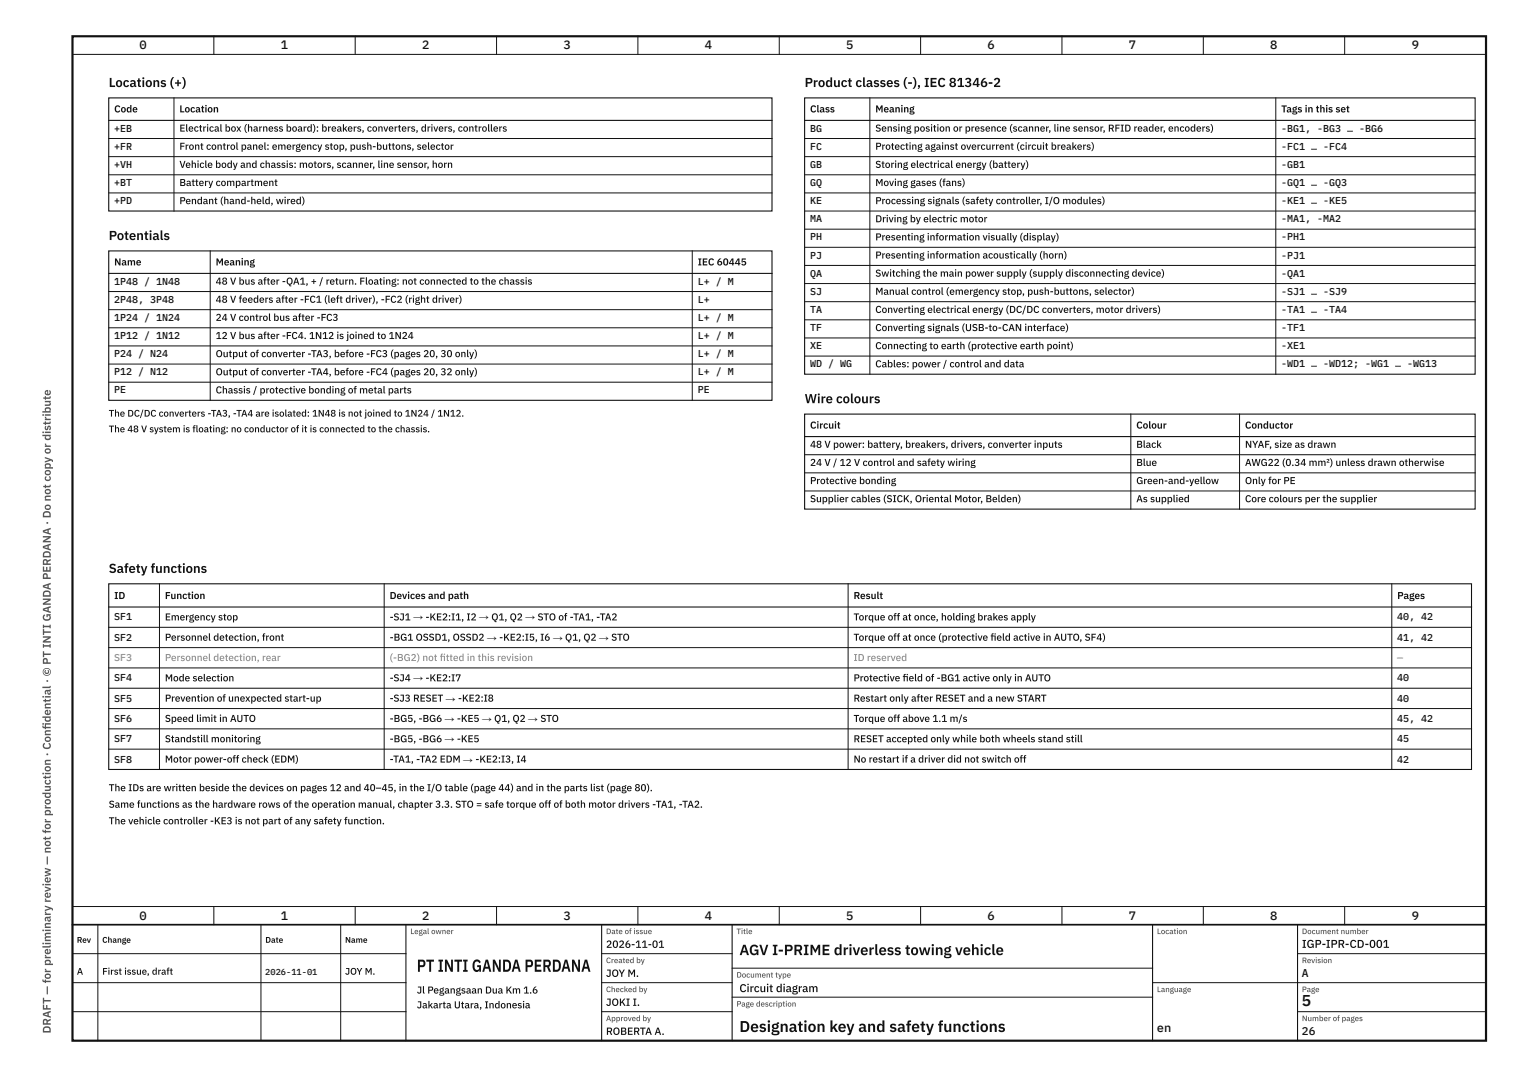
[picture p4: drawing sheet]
<svg xmlns="http://www.w3.org/2000/svg" width="420mm" height="297mm" viewBox="0 0 420 297" stroke-linecap="round" stroke-linejoin="round" font-family="sans-serif">
<defs><g id="words">
<text font-size="4.8" fill="#111" x="115" y="268">PT INTI GANDA PERDANA</text>
<g font-size="4.3" fill="#111">
<text x="359.2" y="277.4">5</text>
<text x="204" y="284.6">Designation key and safety functions</text>
</g>
<text font-size="4.1" fill="#111" x="204" y="263.4">AGV I-PRIME driverless towing vehicle</text>
<g font-size="3.6" fill="#111">
<text x="30" y="24">Locations (+)</text>
<text x="222" y="24">Product classes (-), IEC 81346-2</text>
<text x="30" y="66.2">Potentials</text>
<text x="222" y="111.2">Wire colours</text>
<text x="30" y="158">Safety functions</text>
</g>
<g font-size="3.4" fill="#111">
<text x="38.5" y="13.6">0</text>
<text x="77.5" y="13.6">1</text>
<text x="116.5" y="13.6">2</text>
<text x="155.5" y="13.6">3</text>
<text x="194.5" y="13.6">4</text>
<text x="233.5" y="13.6">5</text>
<text x="272.5" y="13.6">6</text>
<text x="311.5" y="13.6">7</text>
<text x="350.5" y="13.6">8</text>
<text x="389.5" y="13.6">9</text>
<text x="38.5" y="253.6">0</text>
<text x="77.5" y="253.6">1</text>
<text x="116.5" y="253.6">2</text>
<text x="155.5" y="253.6">3</text>
<text x="194.5" y="253.6">4</text>
<text x="233.5" y="253.6">5</text>
<text x="272.5" y="253.6">6</text>
<text x="311.5" y="253.6">7</text>
<text x="350.5" y="253.6">8</text>
<text x="389.5" y="253.6">9</text>
<text x="319.2" y="284.6">en</text>
</g>
<g font-size="3.1" fill="#555">
<text x="14" y="201.2" transform="rotate(-90 14 201.2)">i</text>
<text x="14" y="285" transform="rotate(-90 14 285)">DRAFT — for preliminary review — not for production · Confdential · © PT INTI GANDA PERDANA · Do not copy or distribute</text>
</g>
<g font-size="3.1" fill="#111">
<text x="359.2" y="261.4">IGP-IPR-CD-001</text>
<text x="359.2" y="269.4">A</text>
<text x="204" y="273.6">Circuit diagram</text>
<text x="359.2" y="285.4">26</text>
</g>
<g font-size="2.9" fill="#111">
<text x="167.2" y="261.4">2026-11-01</text>
<text x="167.2" y="269.4">JOY M.</text>
<text x="167.2" y="277.4">JOKI I.</text>
<text x="167.2" y="285.4">ROBERTA A.</text>
</g>
<g font-size="2.8" fill="#111">
<text x="31.5" y="31">Code</text>
<text x="49.5" y="31">Location</text>
<text x="223.5" y="31">Class</text>
<text x="241.5" y="31">Meaning</text>
<text x="353.5" y="31">Tags in this set</text>
<text x="31.5" y="36.3">+EB</text>
<text x="31.5" y="41.3">+FR</text>
<text x="49.5" y="36.3">Electrical box (harness board): breakers, converters, drivers, controllers</text>
<text x="49.5" y="41.3">Front control panel: emergency stop, push-buttons, selector</text>
<text x="223.5" y="36.3">BG</text>
<text x="223.5" y="41.3">FC</text>
<text x="241.5" y="36.3">Sensing position or presence (scanner, line sensor, RFID reader, encoders)</text>
<text x="241.5" y="41.3">Protecting against overcurrent (circuit breakers)</text>
<text x="353.5" y="36.3">-BG1, -BG3 … -BG6</text>
<text x="353.5" y="41.3">-FC1 … -FC4</text>
<text x="31.5" y="46.3">+VH</text>
<text x="49.5" y="46.3">Vehicle body and chassis: motors, scanner, line sensor, horn</text>
<text x="223.5" y="46.3">GB</text>
<text x="241.5" y="46.3">Storing electrical energy (battery)</text>
<text x="353.5" y="46.3">-GB1</text>
<text x="31.5" y="51.3">+BT</text>
<text x="49.5" y="51.3">Battery compartment</text>
<text x="223.5" y="51.3">GQ</text>
<text x="241.5" y="51.3">Moving gases (fans)</text>
<text x="353.5" y="51.3">-GQ1 … -GQ3</text>
<text x="31.5" y="56.3">+PD</text>
<text x="49.5" y="56.3">Pendant (hand-held, wired)</text>
<text x="223.5" y="56.3">KE</text>
<text x="241.5" y="56.3">Processing signals (safety controller, I/O modules)</text>
<text x="353.5" y="56.3">-KE1 … -KE5</text>
<text x="223.5" y="61.3">MA</text>
<text x="241.5" y="61.3">Driving by electric motor</text>
<text x="353.5" y="61.3">-MA1, -MA2</text>
<text x="223.5" y="66.3">PH</text>
<text x="223.5" y="71.3">PJ</text>
<text x="241.5" y="66.3">Presenting information visually (display)</text>
<text x="241.5" y="71.3">Presenting information acoustically (horn)</text>
<text x="353.5" y="66.3">-PH1</text>
<text x="353.5" y="71.3">-PJ1</text>
<text x="31.5" y="73.2">Name</text>
<text x="59.5" y="73.2">Meaning</text>
<text x="192.5" y="73.2">IEC 60445</text>
<text x="223.5" y="76.3">QA</text>
<text x="241.5" y="76.3">Switching the main power supply (supply disconnecting device)</text>
<text x="353.5" y="76.3">-QA1</text>
<text x="31.5" y="78.5">1P48 / 1N48</text>
<text x="31.5" y="83.5">2P48, 3P48</text>
<text x="59.5" y="78.5">48 V bus after -QA1, + / return. Floating: not connected to the chassis</text>
<text x="59.5" y="83.5">48 V feeders after -FC1 (left driver), -FC2 (right driver)</text>
<text x="192.5" y="78.5">L+ / M</text>
<text x="192.5" y="83.5">L+</text>
<text x="223.5" y="81.3">SJ</text>
<text x="241.5" y="81.3">Manual control (emergency stop, push-buttons, selector)</text>
<text x="353.5" y="81.3">-SJ1 … -SJ9</text>
<text x="31.5" y="88.5">1P24 / 1N24</text>
<text x="59.5" y="88.5">24 V control bus after -FC3</text>
<text x="192.5" y="88.5">L+ / M</text>
<text x="223.5" y="86.3">TA</text>
<text x="241.5" y="86.3">Converting electrical energy (DC/DC converters, motor drivers)</text>
<text x="353.5" y="86.3">-TA1 … -TA4</text>
<text x="31.5" y="93.5">1P12 / 1N12</text>
<text x="59.5" y="93.5">12 V bus after -FC4. 1N12 is joined to 1N24</text>
<text x="192.5" y="93.5">L+ / M</text>
<text x="223.5" y="91.3">TF</text>
<text x="241.5" y="91.3">Converting signals (USB-to-CAN interface)</text>
<text x="353.5" y="91.3">-TF1</text>
<text x="31.5" y="98.5">P24 / N24</text>
<text x="59.5" y="98.5">Output of converter -TA3, before -FC3 (pages 20, 30 only)</text>
<text x="192.5" y="98.5">L+ / M</text>
<text x="223.5" y="96.3">XE</text>
<text x="223.5" y="101.3">WD / WG</text>
<text x="241.5" y="96.3">Connecting to earth (protective earth point)</text>
<text x="241.5" y="101.3">Cables: power / control and data</text>
<text x="353.5" y="96.3">-XE1</text>
<text x="353.5" y="101.3">-WD1 … -WD12; -WG1 … -WG13</text>
<text x="31.5" y="103.5">P12 / N12</text>
<text x="59.5" y="103.5">Output of converter -TA4, before -FC4 (pages 20, 32 only)</text>
<text x="192.5" y="103.5">L+ / M</text>
<text x="31.5" y="108.5">PE</text>
<text x="59.5" y="108.5">Chassis / protective bonding of metal parts</text>
<text x="192.5" y="108.5">PE</text>
<text x="223.5" y="118.2">Circuit</text>
<text x="313.5" y="118.2">Colour</text>
<text x="343.5" y="118.2">Conductor</text>
<text x="223.5" y="123.5">48 V power: battery, breakers, drivers, converter inputs</text>
<text x="313.5" y="123.5">Black</text>
<text x="343.5" y="123.5">NYAF, size as drawn</text>
<text x="223.5" y="128.5">24 V / 12 V control and safety wiring</text>
<text x="313.5" y="128.5">Blue</text>
<text x="343.5" y="128.5">AWG22 (0.34 mm²) unless drawn otherwise</text>
<text x="223.5" y="133.5">Protective bonding</text>
<text x="313.5" y="133.5">Green-and-yellow</text>
<text x="343.5" y="133.5">Only for PE</text>
<text x="223.5" y="138.5">Supplier cables (SICK, Oriental Motor, Belden)</text>
<text x="313.5" y="138.5">As supplied</text>
<text x="343.5" y="138.5">Core colours per the supplier</text>
<text x="31.5" y="165.2">ID</text>
<text x="45.5" y="165.2">Function</text>
<text x="107.5" y="165.2">Devices and path</text>
<text x="235.5" y="165.2">Result</text>
<text x="385.5" y="165.2">Pages</text>
<text x="31.5" y="171.1">SF1</text>
<text x="45.5" y="171.1">Emergency stop</text>
<text x="107.5" y="171.1">-SJ1 → -KE2:I1, I2 → Q1, Q2 → STO of -TA1, -TA2</text>
<text x="235.5" y="171.1">Torque off at once, holding brakes apply</text>
<text x="385.5" y="171.1">40, 42</text>
<text x="31.5" y="176.7">SF2</text>
<text x="45.5" y="176.7">Personnel detection, front</text>
<text x="107.5" y="176.7">-BG1 OSSD1, OSSD2 → -KE2:I5, I6 → Q1, Q2 → STO</text>
<text x="235.5" y="176.7">Torque off at once (protective feld active in AUTO, SF4)</text>
<text x="273.3" y="176.7">i</text>
<text x="385.5" y="176.7">41, 42</text>
<text x="31.5" y="187.9">SF4</text>
<text x="45.5" y="187.9">Mode selection</text>
<text x="107.5" y="187.9">-SJ4 → -KE2:I7</text>
<text x="235.5" y="187.9">Protective feld of -BG1 active only in AUTO</text>
<text x="249" y="187.9">i</text>
<text x="385.5" y="187.9">40</text>
<text x="31.5" y="193.5">SF5</text>
<text x="45.5" y="193.5">Prevention of unexpected start-up</text>
<text x="107.5" y="193.5">-SJ3 RESET → -KE2:I8</text>
<text x="235.5" y="193.5">Restart only after RESET and a new START</text>
<text x="385.5" y="193.5">40</text>
<text x="31.5" y="199.1">SF6</text>
<text x="45.5" y="199.1">Speed limit in AUTO</text>
<text x="107.5" y="199.1">-BG5, -BG6 → -KE5 → Q1, Q2 → STO</text>
<text x="235.5" y="199.1">Torque off above 1.1 m/s</text>
<text x="385.5" y="199.1">45, 42</text>
<text x="31.5" y="204.7">SF7</text>
<text x="45.5" y="204.7">Standstill monitoring</text>
<text x="107.5" y="204.7">-BG5, -BG6 → -KE5</text>
<text x="235.5" y="204.7">RESET accepted only while both wheels stand still</text>
<text x="385.5" y="204.7">45</text>
<text x="31.5" y="210.3">SF8</text>
<text x="45.5" y="210.3">Motor power-off check (EDM)</text>
<text x="107.5" y="210.3">-TA1, -TA2 EDM → -KE2:I3, I4</text>
<text x="235.5" y="210.3">No restart if a driver did not switch off</text>
<text x="385.5" y="210.3">42</text>
<text x="30" y="218.2">The IDs are written beside the devices on pages 12 and 40–45, in the I/O table (page 44) and in the parts list (page 80).</text>
<text x="30" y="222.8">Same functions as the hardware rows of the operation manual, chapter 3.3. STO = safe torque off of both motor drivers -TA1, -TA2.</text>
<text x="30" y="227.3">The vehicle controller -KE3 is not part of any safety function.</text>
<text x="115" y="274">Jl Pegangsaan Dua Km 1.6</text>
<text x="115" y="278.1">Jakarta Utara, Indonesia</text>
</g>
<g font-size="2.8" fill="#8a8f98">
<text x="31.5" y="182.3">SF3</text>
<text x="45.5" y="182.3">Personnel detection, rear</text>
<text x="107.5" y="182.3">(-BG2) not ftted in this revision</text>
<text x="121.3" y="182.3">i</text>
<text x="235.5" y="182.3">ID reserved</text>
<text x="385.5" y="182.3">—</text>
</g>
<g font-size="2.6" fill="#111">
<text x="30" y="114.9">The DC/DC converters -TA3, -TA4 are isolated: 1N48 is not joined to 1N24 / 1N12.</text>
<text x="30" y="119.2">The 48 V system is floating: no conductor of it is connected to the chassis.</text>
<text x="21.2" y="268.8">A</text>
<text x="28.2" y="268.8">First issue, draft</text>
<text x="95.2" y="268.8">JOY M.</text>
</g>
<text font-size="2.4" fill="#111" x="73.2" y="268.8">2026-11-01</text>
<g font-size="2.3" fill="#111">
<text x="21.2" y="260">Rev</text>
<text x="28.2" y="260">Change</text>
<text x="73.2" y="260">Date</text>
<text x="95.2" y="260">Name</text>
</g>
<g font-size="2.2" fill="#555">
<text x="113.2" y="257.6">Legal owner</text>
<text x="167.2" y="257.6">Date of issue</text>
<text x="203.2" y="257.6">Title</text>
<text x="319.2" y="257.6">Location</text>
<text x="359.2" y="257.6">Document number</text>
<text x="167.2" y="265.6">Created by</text>
<text x="203.2" y="269.6">Document type</text>
<text x="359.2" y="265.6">Revision</text>
<text x="167.2" y="273.6">Checked by</text>
<text x="319.2" y="273.6">Language</text>
<text x="359.2" y="273.6">Page</text>
<text x="167.2" y="281.6">Approved by</text>
<text x="203.2" y="277.6">Page description</text>
<text x="359.2" y="281.6">Number of pages</text>
</g>
</g></defs>
<path d="M20 10h390v277h-390z" fill="none" stroke="#111" stroke-width=".6"/>
<g fill="none" stroke="#111" stroke-width=".28">
<path d="M20 15h390M59 10v5M98 10v5M137 10v5M176 10v5M215 10v5M254 10v5M293 10v5M332 10v5M371 10v5M30 38.2h183M48 27v31.2"/>
<path d="M222 38.2h185M240 27v76.2M352 27v76.2M30 43.2h183M30 48.2h183M30 53.2h183M222 43.2h185M222 48.2h185M222 53.2h185M222 58.2h185M58 69.2v41.2M191 69.2v41.2"/>
<path d="M222 63.2h185M222 68.2h185M222 73.2h185M222 78.2h185M30 80.4h183M30 85.4h183M30 90.4h183M30 95.4h183M222 83.2h185M222 88.2h185M222 93.2h185M222 98.2h185"/>
<path d="M30 100.4h183M30 105.4h183M312 114.2v26.2M342 114.2v26.2M222 125.4h185M222 130.4h185M222 135.4h185M30 173h376M30 178.6h376M44 161v51.2M106 161v51.2M234 161v51.2"/>
<path d="M384 161v51.2M30 184.2h376M30 189.8h376M30 195.4h376M30 201h376M30 206.6h376M20 250h390M20 255h390M27 255v32M59 250v5M72 255v32M94 255v32"/>
<path d="M98 250v5M137 250v5M176 250v5M215 250v5M254 250v5M293 250v5M332 250v5M371 250v5M20 263h92M20 271h92M20 279h92M166 263h36"/>
<path d="M166 271h36M166 279h36M202 267h116M202 275h116M318 271h92M358 263h52M358 279h52"/>
</g>
<path d="M20 255h390" fill="none" stroke="#111" stroke-width=".45"/>
<g fill="none" stroke="#111" stroke-width=".3">
<path d="M30 27h183v31.2h-183zM30 33.2h183M222 27h185v76.2h-185zM222 33.2h185M30 69.2h183v41.2h-183zM30 75.4h183M222 114.2h185v26.2h-185zM222 120.4h185M30 161h376v51.2h-376zM30 167.4h376M112 255v32M166 255v32"/>
<path d="M202 255v32M318 255v32M358 255v32"/>
</g>
<use href="#words"/>
</svg>
